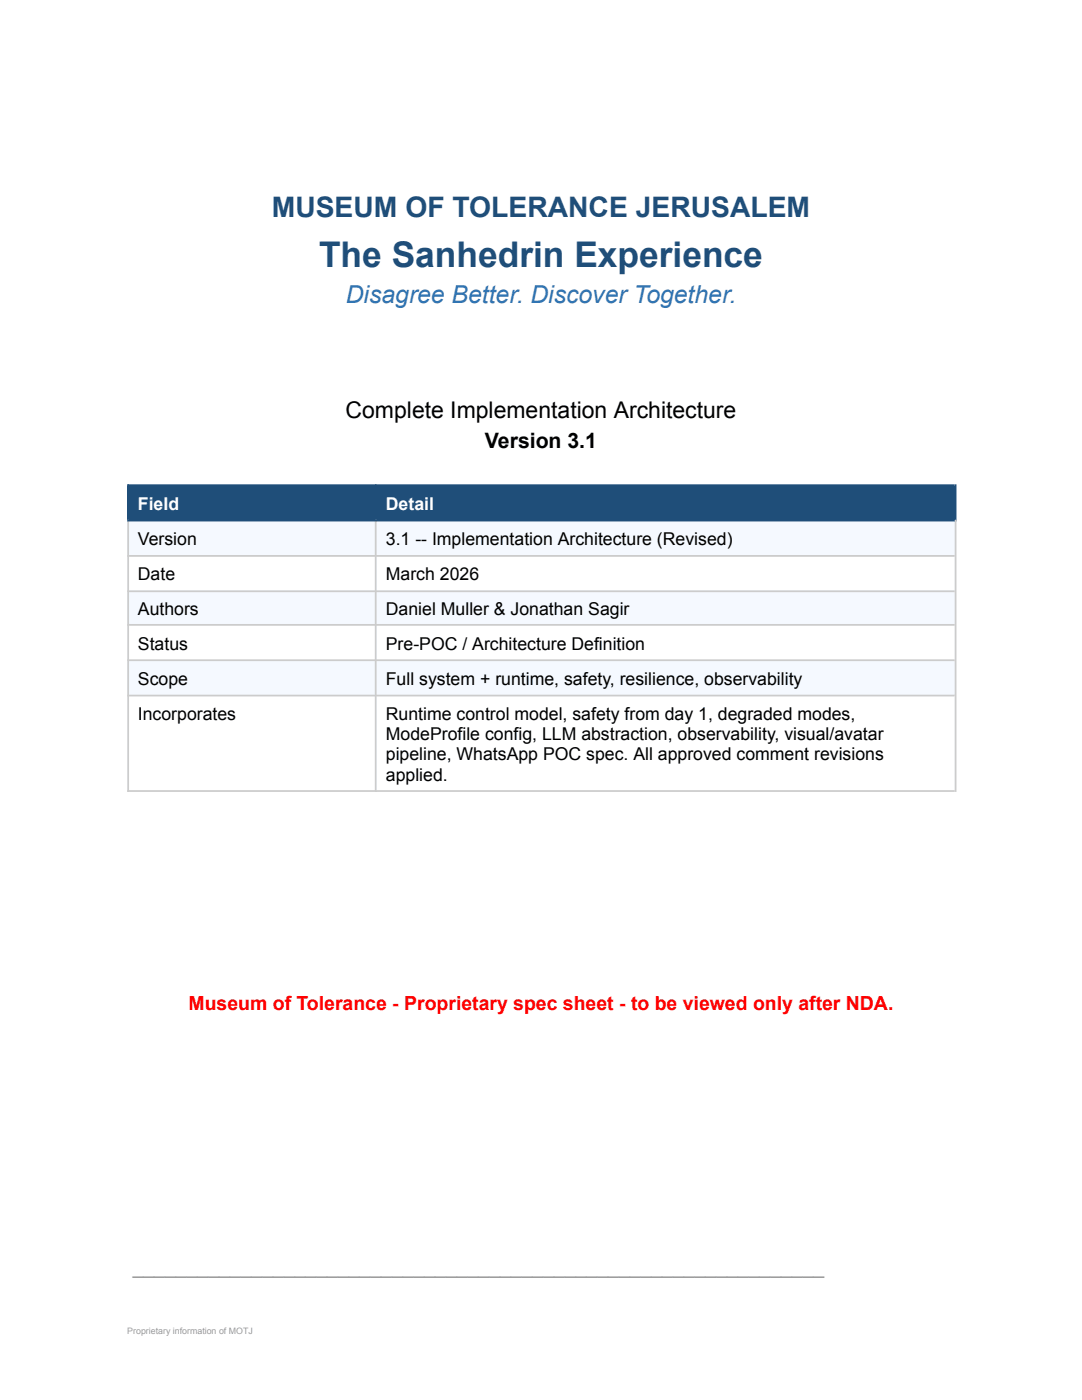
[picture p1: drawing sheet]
<svg xmlns="http://www.w3.org/2000/svg" width="216mm" height="279mm" viewBox="0 0 216 279" stroke-linecap="round" stroke-linejoin="round" font-family="sans-serif">
<defs><g id="words">
<text font-size="7.1" fill="#1f4e79" x="63.7" y="53.3">The Sanhedrin Experience</text>
<text font-size="5.6" fill="#1f4e79" x="54.2" y="43.4">MUSEUM OF TOLERANCE JERUSALEM</text>
<text font-size="4.9" fill="#2e74b5" x="69" y="60.5">Disagree Better. Discover Together.</text>
<text font-size="4.6" x="69" y="83.5">Complete Implementation Architecture</text>
<text font-size="4.2" x="96.8" y="89.5">Version 3.1</text>
<text font-size="3.9" fill="#f00" x="37.6" y="201.5">Museum of Tolerance - Proprietary spec sheet - to be viewed only after NDA.</text>
<text font-size="3.9" fill="#999" x="26.5" y="254.2">________________________________________________________________</text>
<g font-size="3.5" fill="#fff">
<text x="27.5" y="101.9">Field</text>
<text x="77" y="101.9">Detail</text>
</g>
<g font-size="3.5">
<text x="27.5" y="108.8">Version</text>
<text x="77" y="108.8">3.1 -- Implementation Architecture (Revised)</text>
<text x="27.5" y="115.8">Date</text>
<text x="77" y="115.8">March 2026</text>
<text x="27.5" y="122.8">Authors</text>
<text x="77" y="122.8">Daniel Muller &amp; Jonathan Sagir</text>
<text x="27.5" y="129.7">Status</text>
<text x="77" y="129.7">Pre-POC / Architecture Definition</text>
<text x="27.5" y="136.7">Scope</text>
<text x="77" y="136.7">Full system + runtime, safety, resilience, observability</text>
<text x="27.5" y="143.7">Incorporates</text>
<text x="77" y="143.7">Runtime control model, safety from day 1, degraded modes,</text>
<text x="77" y="147.7">ModeProfile config, LLM abstraction, observability, visual/avatar</text>
<text x="77" y="151.8">pipeline, WhatsApp POC spec. All approved comment revisions</text>
<text x="77" y="155.8">applied.</text>
</g>
<text font-size="1.8" fill="#999" x="25.4" y="266.2">Proprietary information of MOTJ</text>
</g></defs>
<g fill="#1f4e79">
<path d="M25.4 97h49.5v6.8h-49.5z"/>
<path d="M74.9 97h115.6v6.8h-115.6z"/>
</g>
<g fill="#f5f9ff">
<path d="M25.4 103.8h49.5v7.2h-49.5z"/>
<path d="M74.9 103.8h115.6v7.2h-115.6z"/>
</g>
<g fill="#fff">
<path d="M25.4 111h49.5v6.9h-49.5z"/>
<path d="M74.9 111h115.6v6.9h-115.6z"/>
</g>
<g fill="#f5f9ff">
<path d="M25.4 117.9h49.5v6.8h-49.5z"/>
<path d="M74.9 117.9h115.6v6.8h-115.6z"/>
</g>
<g fill="#fff">
<path d="M25.4 124.7h49.5v7.2h-49.5z"/>
<path d="M74.9 124.7h115.6v7.2h-115.6z"/>
</g>
<g fill="#f5f9ff">
<path d="M25.4 131.9h49.5v6.9h-49.5z"/>
<path d="M74.9 131.9h115.6v6.9h-115.6z"/>
</g>
<g fill="#fff">
<path d="M25.4 138.8h49.5v19h-49.5z"/>
<path d="M74.9 138.8h115.6v19h-115.6z"/>
</g>
<path d="M25.4 96.8h165.1M25.6 96.7v7.4M75 96.7v7.4M190.7 96.7v7.4M25.4 103.9h165.1" fill="none" stroke="#1f4e79" stroke-width=".35"/>
<path d="M25.4 110.9h165.1M25.4 118h165.1M25.6 103.7v54.3M75 103.7v54.3M190.7 103.7v54.3M25.4 124.7h165.1M25.4 131.8h165.1M25.4 138.8h165.1M25.4 157.9h165.1" fill="none" stroke="#ccc" stroke-width=".35"/>
<use href="#words"/>
</svg>
